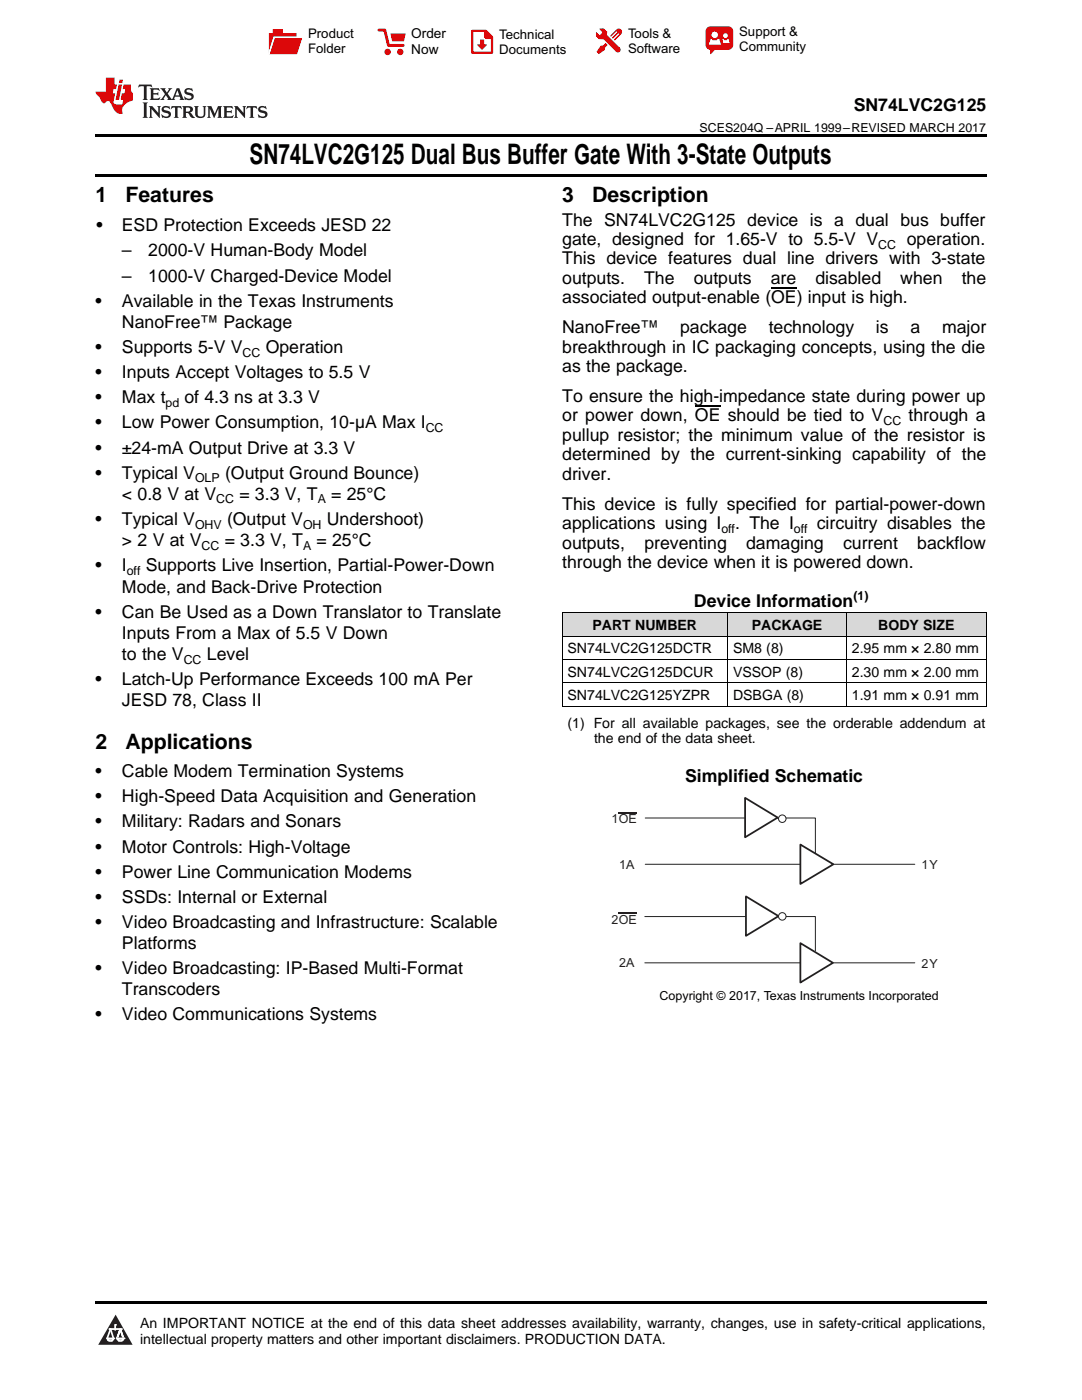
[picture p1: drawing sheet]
<svg xmlns="http://www.w3.org/2000/svg" width="216mm" height="279mm" viewBox="0 0 216 279" stroke-linecap="round" stroke-linejoin="round" font-family="sans-serif">
<defs><g id="words">
<text font-size="5.6" x="49.8" y="32.8">SN74LVC2G125 Dual Bus Buffer Gate With 3-State Outputs</text>
<g font-size="4.2">
<text x="19" y="40.4">1</text>
<text x="25" y="40.4">Features</text>
<text x="112.2" y="40.4">3</text>
<text x="118.2" y="40.4">Description</text>
<text x="19" y="149.4">2</text>
<text x="25" y="149.4">Applications</text>
</g>
<g font-size="3.5">
<text x="170.4" y="22.2">SN74LVC2G125</text>
<text x="19.2" y="46.1">•</text>
<text x="24.3" y="46.1">ESD Protection Exceeds JESD 22</text>
<text x="112.2" y="45">The SN74LVC2G125 device is a dual bus buffer</text>
<text x="24.3" y="51.2">–</text>
<text x="29.6" y="51.2">2000-V Human-Body Model</text>
<text x="112.2" y="48.9">gate, designed for 1.65-V to 5.5-V V</text>
<text x="112.2" y="52.8">This device features dual line drivers with 3-state</text>
<text x="180.9" y="48.9">operation.</text>
<text x="24.3" y="56.2">–</text>
<text x="29.6" y="56.2">1000-V Charged-Device Model</text>
<text x="112.2" y="56.7">outputs.</text>
<text x="128.5" y="56.7">The</text>
<text x="138.4" y="56.7">outputs</text>
<text x="153.8" y="56.7">are</text>
<text x="162.7" y="56.7">disabled</text>
<text x="179.6" y="56.7">when</text>
<text x="191.9" y="56.7">the</text>
<text x="19" y="61.2">•</text>
<text x="24.3" y="61.2">Available in the Texas Instruments</text>
<text x="24.3" y="65.5">NanoFree™ Package</text>
<text x="112.2" y="60.5">associated output-enable (OE) input is high.</text>
<text x="19" y="70.5">•</text>
<text x="24.3" y="70.5">Supports 5-V V</text>
<text x="53" y="70.5">Operation</text>
<text x="112.2" y="66.5">NanoFree™</text>
<text x="112.2" y="70.4">breakthrough in IC packaging concepts, using the die</text>
<text x="135.7" y="66.5">package</text>
<text x="153.4" y="66.5">technology</text>
<text x="174.8" y="66.5">is</text>
<text x="181.7" y="66.5">a</text>
<text x="188" y="66.5">major</text>
<text x="19" y="75.5">•</text>
<text x="24.3" y="75.5">Inputs Accept Voltages to 5.5 V</text>
<text x="112.2" y="74.3">as the package.</text>
<text x="19" y="80.5">•</text>
<text x="24.3" y="80.5">Max t</text>
<text x="36.8" y="80.5">of 4.3 ns at 3.3 V</text>
<text x="112.2" y="80.2">To ensure the high-impedance state during power up</text>
<text x="19" y="85.5">•</text>
<text x="24.3" y="85.5">Low Power Consumption, 10-µA Max I</text>
<text x="112.2" y="84.1">or power down, OE should be tied to V</text>
<text x="112.2" y="88">pullup resistor; the minimum value of the resistor is</text>
<text x="181.3" y="84.1">through a</text>
<text x="19" y="90.5">•</text>
<text x="19" y="95.5">•</text>
<text x="24.3" y="90.5">±24-mA Output Drive at 3.3 V</text>
<text x="24.3" y="95.5">Typical V</text>
<text x="44.9" y="95.5">(Output Ground Bounce)</text>
<text x="112.2" y="91.9">determined by the current-sinking capability of the</text>
<text x="112.2" y="95.7">driver.</text>
<text x="24.3" y="99.8">&lt; 0.8 V at V</text>
<text x="47.8" y="99.8">= 3.3 V, T</text>
<text x="66.1" y="99.8">= 25°C</text>
<text x="112.2" y="101.7">This device is fully specified for partial-power-down</text>
<text x="19" y="104.8">•</text>
<text x="24.3" y="104.8">Typical V</text>
<text x="45.3" y="104.8">(Output V</text>
<text x="65.2" y="104.8">Undershoot)</text>
<text x="112.2" y="105.6">applications using I</text>
<text x="146.7" y="105.6">. The I</text>
<text x="163" y="105.6">circuitry disables the</text>
<text x="24.3" y="109">&gt; 2 V at V</text>
<text x="44.8" y="109">= 3.3 V, T</text>
<text x="63.1" y="109">= 25°C</text>
<text x="112.2" y="109.5">outputs,</text>
<text x="112.2" y="113.3">through the device when it is powered down.</text>
<text x="128.6" y="109.5">preventing</text>
<text x="148.9" y="109.5">damaging</text>
<text x="168.2" y="109.5">current</text>
<text x="183" y="109.5">backflow</text>
<text x="19" y="114">•</text>
<text x="24.3" y="114">I</text>
<text x="24.3" y="118.3">Mode, and Back-Drive Protection</text>
<text x="29.1" y="114">Supports Live Insertion, Partial-Power-Down</text>
<text x="19" y="123.3">•</text>
<text x="24.3" y="123.3">Can Be Used as a Down Translator to Translate</text>
<text x="138.5" y="121.1">Device Information</text>
<text x="24.3" y="127.5">Inputs From a Max of 5.5 V Down</text>
<text x="24.3" y="131.7">to the V</text>
<text x="41.3" y="131.7">Level</text>
<text x="19" y="136.7">•</text>
<text x="24.3" y="136.7">Latch-Up Performance Exceeds 100 mA Per</text>
<text x="24.3" y="141">JESD 78, Class II</text>
<text x="19" y="155.1">•</text>
<text x="24.3" y="155.1">Cable Modem Termination Systems</text>
<text x="19" y="160.1">•</text>
<text x="24.3" y="160.1">High-Speed Data Acquisition and Generation</text>
<text x="136.7" y="156.1">Simplified Schematic</text>
<text x="19" y="165.1">•</text>
<text x="24.3" y="165.1">Military: Radars and Sonars</text>
<text x="19" y="170.1">•</text>
<text x="24.3" y="170.1">Motor Controls: High-Voltage</text>
<text x="19" y="175.2">•</text>
<text x="24.3" y="175.2">Power Line Communication Modems</text>
<text x="19" y="180.2">•</text>
<text x="19" y="185.2">•</text>
<text x="24.3" y="180.2">SSDs: Internal or External</text>
<text x="24.3" y="185.2">Video Broadcasting and Infrastructure: Scalable</text>
<text x="24.3" y="189.4">Platforms</text>
<text x="19" y="194.4">•</text>
<text x="24.3" y="194.4">Video Broadcasting: IP-Based Multi-Format</text>
<text x="19" y="203.7">•</text>
<text x="24.3" y="198.6">Transcoders</text>
<text x="24.3" y="203.7">Video Communications Systems</text>
</g>
<g font-size="2.8">
<text x="118.2" y="125.7">PART NUMBER</text>
<text x="150" y="125.7">PACKAGE</text>
<text x="175.2" y="125.7">BODY SIZE</text>
<text x="113.2" y="130.4">SN74LVC2G125DCTR</text>
<text x="146.3" y="130.4">SM8 (8)</text>
<text x="170" y="130.4">2.95 mm × 2.80 mm</text>
<text x="113.2" y="135">SN74LVC2G125DCUR</text>
<text x="146.3" y="135">VSSOP (8)</text>
<text x="170" y="135">2.30 mm × 2.00 mm</text>
<text x="113.2" y="139.7">SN74LVC2G125YZPR</text>
<text x="146.3" y="139.7">DSBGA (8)</text>
<text x="170" y="139.7">1.91 mm × 0.91 mm</text>
<text x="113.2" y="145.2">(1) For all available packages, see the orderable addendum at</text>
<text x="118.5" y="148.4">the end of the data sheet.</text>
<text x="27.9" y="265">An IMPORTANT NOTICE at the end of this data sheet addresses availability, warranty, changes, use in safety-critical applications,</text>
<text x="27.9" y="268.2">intellectual property matters and other important disclaimers. PRODUCTION DATA.</text>
</g>
<g font-size="2.7">
<text x="82.1" y="7.7">Order</text>
<text x="82.1" y="10.7">Now</text>
</g>
<g font-size="2.6">
<text x="61.5" y="7.6">Product</text>
<text x="61.5" y="10.6">Folder</text>
<text x="99.6" y="7.8">Technical</text>
<text x="99.6" y="10.8">Documents</text>
<text x="125.3" y="7.6">Tools &amp;</text>
<text x="125.3" y="10.6">Software</text>
<text x="147.5" y="7.2">Support &amp;</text>
<text x="147.5" y="10.2">Community</text>
</g>
<g font-size="2.5">
<text x="139.6" y="26.3">SCES204Q –APRIL 1999–REVISED MARCH 2017</text>
<text x="175.3" y="49.6">CC</text>
<text x="48.4" y="71.2">CC</text>
<text x="33" y="81.2">pd</text>
<text x="84.9" y="86.2">CC</text>
<text x="176.3" y="84.8">CC</text>
<text x="38.9" y="96.2">OLP</text>
<text x="43.1" y="100.5">CC</text>
<text x="63.4" y="100.5">A</text>
<text x="38.9" y="105.5">OHV</text>
<text x="60.5" y="105.5">OH</text>
<text x="143.9" y="106.3">off</text>
<text x="158.4" y="106.3">off</text>
<text x="40.2" y="109.7">CC</text>
<text x="60.5" y="109.7">A</text>
<text x="25.3" y="114.7">off</text>
<text x="170.3" y="119.7">(1)</text>
<text x="36.7" y="132.4">CC</text>
<text x="131.6" y="199.6">Copyright © 2017, Texas Instruments Incorporated</text>
</g>
<g font-size="2.5" fill="#241f21">
<text x="122" y="164.2">1OE</text>
<text x="123.5" y="173.3">1A</text>
<text x="183.9" y="173.3">1Y</text>
<text x="122" y="184.4">2OE</text>
<text x="123.5" y="193">2A</text>
<text x="183.9" y="193.3">2Y</text>
</g>
</g></defs>
<g fill="#d8d8d8">
<path d="M112.2 122.3h33v4.7h-33z"/>
<path d="M145.2 122.3h23.7v4.7h-23.7z"/>
<path d="M168.9 122.3h27.9v4.7h-27.9z"/>
</g>
<path d="M23.1 262.4l3.4 6h-6.9z" fill="#231f20"/>
<path d="M21.4 267.1h1.2l-.3 .5h-.3a.55 .55 0 0 1-.6-.5z" fill-rule="evenodd" fill="#fff"/>
<path d="M21.4 267.1h1.2l-.3 .5h-.3a.55 .55 0 0 1-.6-.5z" fill="none" stroke="#231f20" stroke-width=".34"/>
<path d="M21.4 267.1l1.2 .1-.3 .4h-.5z" fill="none" stroke="#fff" stroke-width=".34"/>
<path d="M23 265.3h.1" fill="none" stroke="#fff" stroke-width=".34"/>
<path d="M23 264.4v.9z" fill="#fff"/>
<path d="M23 264.4v.9z" fill="none" stroke="#fff" stroke-width=".34"/>
<circle cx="23" cy="264.4" r=".17" fill="#fff"/>
<path d="M21.9 265.2h.1" fill="none" stroke="#fff" stroke-width=".34"/>
<path d="M21.9 265.2h2.3z" fill="#fff"/>
<path d="M21.9 265.2h2.3z" fill="none" stroke="#fff" stroke-width=".34"/>
<circle cx="24.2" cy="265.2" r=".17" fill="#fff"/>
<path d="M23.3 267.1h.1" fill="none" stroke="#fff" stroke-width=".34"/>
<path d="M24 265.2l-.7 1.9z" fill="#fff"/>
<path d="M24 265.2l-.7 1.9z" fill="none" stroke="#fff" stroke-width=".34"/>
<path d="M24 265.2l.7 1.9z" fill="#fff"/>
<path d="M24 265.2l.7 1.9z" fill="none" stroke="#fff" stroke-width=".34"/>
<path d="M24.6 267.1h.1" fill="none" stroke="#fff" stroke-width=".34"/>
<circle cx="21.4" cy="267.1" r=".17" fill="#fff"/>
<path d="M22.1 265.2l-.7 1.9z" fill="#fff"/>
<path d="M22.1 265.2l-.7 1.9z" fill="none" stroke="#fff" stroke-width=".34"/>
<path d="M22.1 265.2l.5 1.9z" fill="#fff"/>
<path d="M22.1 265.2l.5 1.9z" fill="none" stroke="#fff" stroke-width=".34"/>
<circle cx="22.6" cy="267.1" r=".17" fill="#fff"/>
<path d="M23.4 267.1h1.3a.65 .65 0 0 1-.7 .5 .65 .65 0 0 1-.6-.5z" fill-rule="evenodd" fill="#fff"/>
<path d="M23.4 267.1h1.3a.65 .65 0 0 1-.7 .5 .65 .65 0 0 1-.6-.5z" fill="none" stroke="#231f20" stroke-width=".34"/>
<path d="M23.4 267.1h1.3l-.4 .5h-.6z" fill="none" stroke="#fff" stroke-width=".34"/>
<path d="M23.3 267.1h.1" fill="none" stroke="#fff" stroke-width=".34"/>
<circle cx="24.7" cy="267.1" r=".17" fill="#fff"/>
<path d="M19 259.7h177.8v.5h-177.8z" fill="#000"/>
<path d="M128.8 163.3h33.9v7M128.8 172.5h53.7" fill="none" stroke="#241f21" stroke-width=".2"/>
<path d="M159.7 168.6l6.6 3.9-6.6 3.9z" fill="#fff"/>
<path d="M159.7 168.6l6.6 3.9-6.6 3.9z" fill="none" stroke="#241f21" stroke-width=".36"/>
<path d="M148.7 159.2l6.5 4-6.5 3.9z" fill="#fff"/>
<path d="M148.7 159.2l6.5 4-6.5 3.9z" fill="none" stroke="#241f21" stroke-width=".36"/>
<path d="M128.7 182.9h34v6.9M128.7 192.2h53.8" fill="none" stroke="#241f21" stroke-width=".2"/>
<path d="M159.7 188.2l6.5 4-6.5 3.9z" fill="#fff"/>
<path d="M159.7 188.2l6.5 4-6.5 3.9z" fill="none" stroke="#241f21" stroke-width=".36"/>
<path d="M148.8 178.9l6.5 3.9-6.5 4z" fill="#fff"/>
<path d="M148.8 178.9l6.5 3.9-6.5 4z" fill="none" stroke="#241f21" stroke-width=".36"/>
<path d="M123.5 162.2h3.6M123.5 182.3h3.6" fill="none" stroke="#231f20" stroke-width=".23"/>
<circle cx="156.1" cy="163.4" r=".75" fill="#fff"/>
<circle cx="156.1" cy="163.4" r=".75" fill="none" stroke="#231f20" stroke-width=".2"/>
<circle cx="156.1" cy="182.9" r=".75" fill="#fff"/>
<circle cx="156.1" cy="182.9" r=".75" fill="none" stroke="#231f20" stroke-width=".2"/>
<path d="M112.2 136.3h84.6M112.2 131.6h84.6M112.2 126.9h84.6M112.2 122.3h84.6M112.2 122.3v18.7M145.2 122.3v18.7M168.9 122.3v18.7M196.8 122.3v18.7M112.2 140.9h84.6" fill="none" stroke="#000" stroke-width=".2"/>
<path d="M19 34.8h177.8v.5h-177.8zM19 26.8h177.8v.6h-177.8zM112.2 140.9l.1 .1zM168.8 140.9l.1 .1zM196.7 140.9l.1 .1z" fill="#000"/>
<path d="M27.7 16.9l-.1 .6 .6-.3h.5v.2v2.2l-.2 .4h1l-.2-.4v-2.2v-.2h.5l.6 .3-.2-.6zM29.9 17.6l.2 .4v1.6l-.2 .4h1.9l.1-.6a1.09 1.09 0 0 1-1.3 .1v-.6h.6l.4 .2v-.7l-.2 .2h-.8v-.6l.2-.1a1.01 1.01 0 0 1 1 .3l-.1-.6zM32 17.6l.9 1.2-1 1.2h.9l-.2-.3 .5-.7 .5 .7-.3 .3h1.7l-.2-.3 .1-.4h1l.1 .4-.2 .3h1l-.3-.4-.7-2h-.5l-1 2.2-.8-1.1 .9-1.1h-.9l.2 .2-.4 .7-.4-.7 .2-.2zM35.4 18l.4 1h-.8zM37 17.7a.66 .66 0 0 0-.2 .8 .66 .66 0 0 0 .6 .4l.7 .2 .1 .2a.8 .8 0 0 1-.7 .4 .8 .8 0 0 1-.7-.5l.1 .8 .2-.2a.94 .94 0 0 0 1.1 .1 .94 .94 0 0 0 .4-.9 1.48 1.48 0 0 0-1.3-.6v-.4a1.1 1.1 0 0 1 1.2 .2l-.2-.6-.2 .1-.5-.1zM28.5 20.4l.2 .4v2.3l-.2 .4h1l-.2-.4v-2.3l.2-.4zM29.7 21.2l.2 .4v1.5l-.2 .4h.8l-.3-.4 .1-1.3 1.6 1.8v-2l.2-.4h-.7l.2 .2v1.1l-1.2-1.3zM32.5 21.3a.66 .66 0 0 0-.2 .8 .66 .66 0 0 0 .6 .4l.6 .2 .2 .2a.8 .8 0 0 1-.8 .4 .8 .8 0 0 1-.7-.5l.2 .7 .2-.1a.94 .94 0 0 0 1 .1 .94 .94 0 0 0 .5-1 1.47 1.47 0 0 0-1.3-.6l-.1-.3a1.1 1.1 0 0 1 1.3 .2l-.2-.6-.2 .1-.5-.2zM34.3 21.2l-.2 .6a.64 .64 0 0 1 .8-.3v1.6l-.2 .4h1l-.3-.4 .1-1.6a.66 .66 0 0 1 .8 .3l-.2-.6zM36.3 21.2l.3 .4v1.5l-.3 .4h1l-.2-.2v-.7h.5l.1 .1a.8 .8 0 0 0 1.2 .7l-1-1a.62 .62 0 0 0 .6-.5 .62 .62 0 0 0-.6-.7zM37.1 21.5h.1a.48 .48 0 0 1 .6 0 .48 .48 0 0 1 .1 .6l-.2 .1-.6 .1zM38.7 21.2l.2 .2a2.29 2.29 0 0 0 .4 2 1.05 1.05 0 0 0 1.7-.7v-1.3l.2-.2h-.8l.2 .4v1.1a.61 .61 0 0 1-.6 .6 .61 .61 0 0 1-.6-.6v-1.1l.3-.4zM41.3 21.2l.3 .4v1.5l-.3 .4h.8l-.2-.4v-1.4l.8 1.9 .9-1.9v1.4l-.2 .4h.9l-.2-.4v-1.5l.2-.4h-.8l-.7 1.5-.6-1.5zM44.5 21.2l.2 .4v1.5l-.2 .4h1.9l.2-.6a1.1 1.1 0 0 1-1.4 .2v-.7h.6l.4 .2v-.6l-.2 .1-.8 .1v-.6l.2-.1a1.02 1.02 0 0 1 1.1 .2l-.2-.5zM46.7 21.2l.2 .4v1.5l-.2 .4h.8l-.3-.4 .1-1.3 1.6 1.8v-2l.2-.4h-.7l.2 .2v1.1l-1.2-1.3zM49.3 21.2l-.1 .6a.64 .64 0 0 1 .8-.3v1.6l-.3 .4h1l-.2-.4v-1.6a.66 .66 0 0 1 .8 .3l-.1-.6zM51.7 21.3a.66 .66 0 0 0-.2 .7 .66 .66 0 0 0 .7 .5l.6 .2 .1 .2a.8 .8 0 0 1-.7 .4 .8 .8 0 0 1-.7-.5l.1 .7 .2-.1a.94 .94 0 0 0 1.1 .1 .94 .94 0 0 0 .4-1 1.48 1.48 0 0 0-1.2-.6l-.1-.3a1.1 1.1 0 0 1 1.2 .2l-.2-.6-.1 .1-.6-.2z" fill="#231f20"/>
<path d="M21.1 15.5v2.8h-2v.4l.9 .9a.96 .96 0 0 0 1 1 .59 .59 0 0 1 .5-.4 .59 .59 0 0 1 .5 .3l.4 .8a1.61 1.61 0 0 0 2.1 1.3 1.63 1.63 0 0 1 1.1-2.2l.9-.3v-1.5a1.6 1.6 0 0 1-.4-1.7h-1.4l-.2 .9h.5l-.2 .8h-.5l-.2 1v.3h.5l-.2 .9h-.7a.74 .74 0 0 1-1-.6l.3-1.6h-.5l.2-.8h.5l.1-.9h-.4v-1.4zM23.7 16.9l-.7 3h.8l.6-3zM23.8 15.9l-.1 .7h.7l.2-.7z" fill="#ee1d23"/>
<g fill="#d60000">
<path d="M54.4 5.8h2v.8h2.8v4.2h-5.5v-4.2h.7z" fill-rule="evenodd"/>
<path d="M54.7 7.5h5.6l-1 3.3h-5.6z" fill-rule="evenodd"/>
</g>
<path d="M54.6 7.4h5.8l-.1 .1h-5.5l-1.1 3.3z" fill-rule="evenodd" fill="#fff"/>
<path d="M54.6 7.4h5.8l-.1 .1h-5.5l-1.1 3.3z" fill="none" stroke="#fff" stroke-width=".2"/>
<path d="M75.6 6h1.2l.7 3.1h3" fill="none" stroke="#d60000" stroke-width=".56"/>
<g fill="#d60000">
<path d="M77.9 6.7h3.1l-.4 1.5h-2.3z" fill-rule="evenodd"/>
<circle cx="77.3" cy="10.4" r=".64"/>
<circle cx="79.9" cy="10.4" r=".64"/>
</g>
<path d="M94.2 6.2h2.7l1.3 1.2v3.1h-4z" fill="none" stroke="#d60000" stroke-width=".44"/>
<g fill="#d60000">
<path d="M95.8 7.9h.8v1h.6l-1 1.1-1-1v-.1h.6z" fill-rule="evenodd"/>
<path d="M96.6 6.2h.3l1.3 1.2v.4h-1.3l-.3-.4z" fill-rule="evenodd"/>
<path d="M119.6 5.7h.9l.6 .6 .1 .7 2.5 2.5-.8 .8-2.3-2.3-1.1-.2-.6-.6v-.8l.7 .6 .5-.4v-.2l-.4-.5z" fill-rule="evenodd"/>
<path d="M119.9 9.1h.4l.5-.5 .4 .4-.5 .5v.4l-1.2 .9-.5-.5z" fill-rule="evenodd"/>
<path d="M123 5.9a.67 .67 0 0 1 .9 0 .67 .67 0 0 1 0 .9z" fill-rule="evenodd"/>
<path d="M123 5.9l.9 .9-1.2 1.2h-.2l.1-.2 .9-.9 .1-.2h-.3l-.9 1h-.2v-.2l.9-1 .1-.2h-.3l-.9 1h-.2v-.2z" fill-rule="evenodd"/>
<circle cx="123.3" cy="9.9" r=".54"/>
</g>
<path d="M121.1 6.3l-.1 .7" fill="none" stroke="#d60000" stroke-width=".2"/>
<g fill="#d60000">
<path d="M141.1 5.5l.6-.2h3.6a.95 .95 0 0 1 1 .9v2.8a.95 .95 0 0 1-1 .9h-3.6a.95 .95 0 0 1-.9-.9v-2.8z" fill-rule="evenodd"/>
<path d="M141.7 9.9h.9l-.7 .9h-.2z" fill-rule="evenodd"/>
</g>
<g fill="#fff">
<path d="M144.3 8.6h1.3z"/>
<path d="M141.8 7.8h.3l.1 .2h.8l.2-.2h.3l.4 1.1h-2.5z" fill-rule="evenodd"/>
<path d="M144.2 7.8h.2l.2 .2h.4l.2-.2h.2l.2 .8h-1.3z" fill-rule="evenodd"/>
<circle cx="142.6" cy="6.9" r=".65"/>
<circle cx="144.8" cy="7.1" r=".48"/>
</g>
<path d="M153.9 57.4h5.1M138.7 81h5.1" fill="none" stroke="#000" stroke-width=".25"/>
<use href="#words"/>
</svg>
